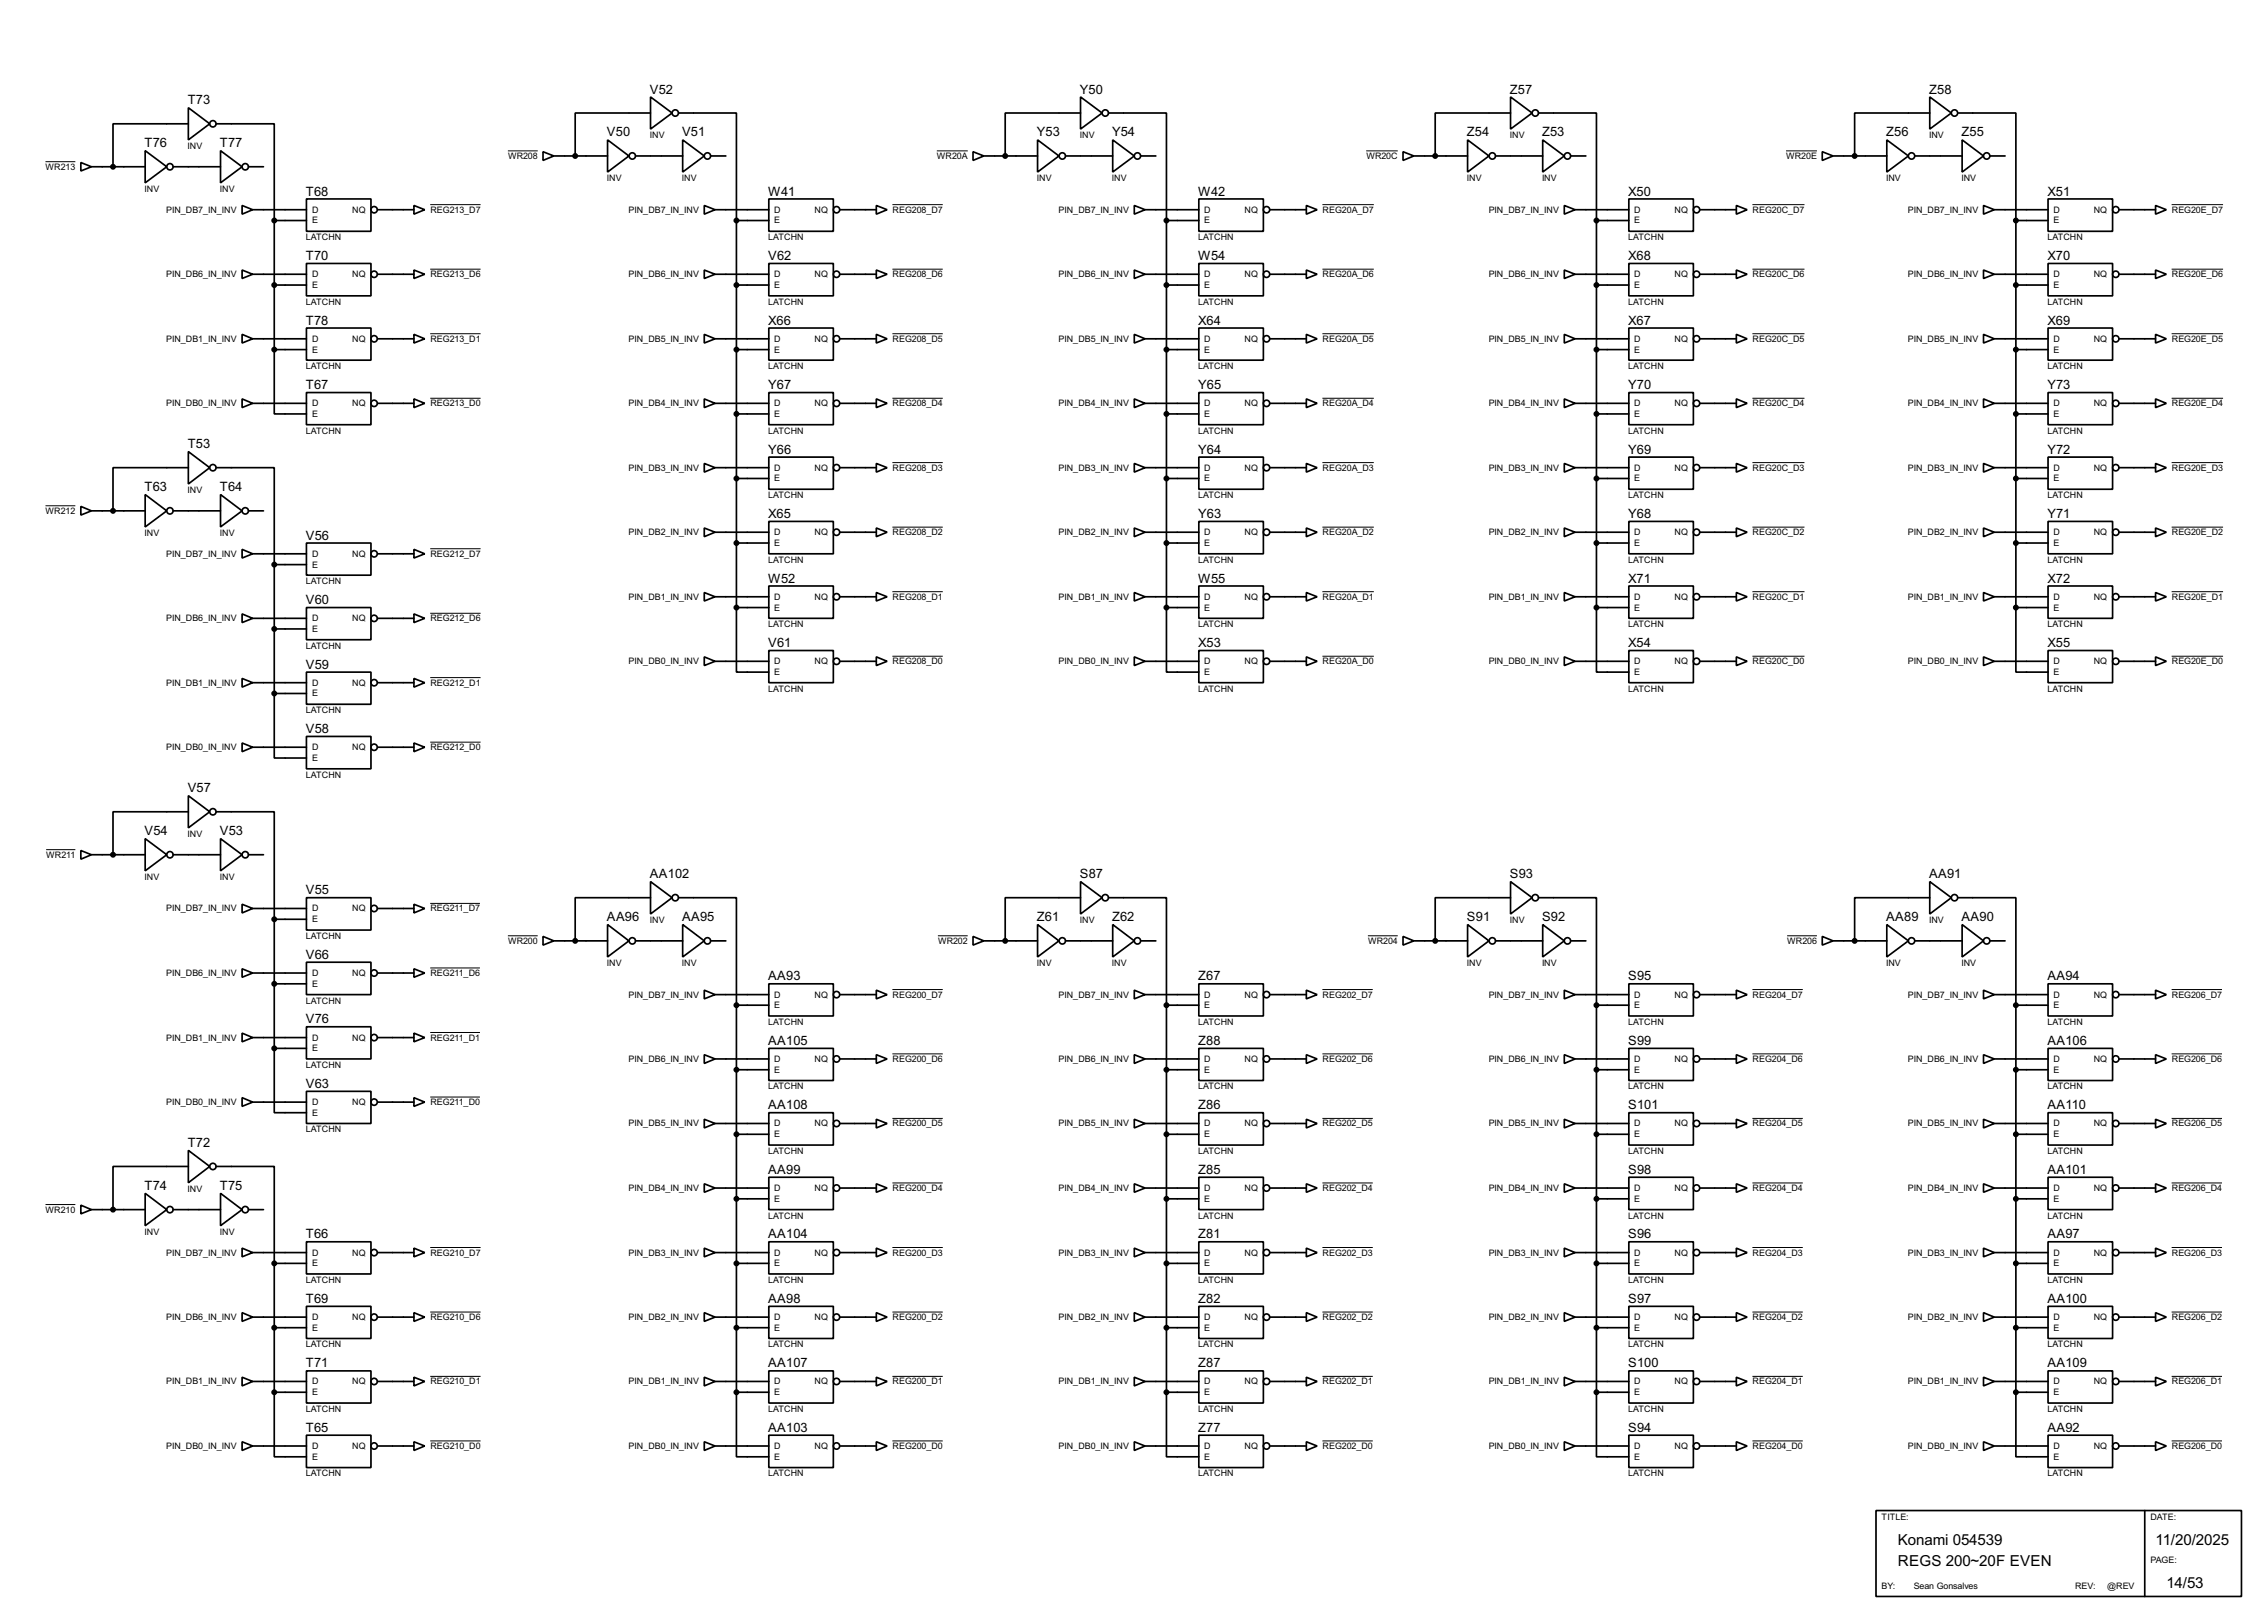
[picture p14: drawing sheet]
<svg xmlns="http://www.w3.org/2000/svg" width="536mm" height="383mm" viewBox="0 0 536 383" stroke-linecap="round" stroke-linejoin="round" font-family="sans-serif">
<defs><g id="words">
<g font-size="4">
<text x="448.4" y="365.1">Konami 054539</text>
<text x="509.3" y="365.1">11/20/2025</text>
<text x="448.4" y="370.1">REGS 200~20F EVEN</text>
<text x="511.9" y="375.2">14/53</text>
</g>
<g font-size="3.4">
<text x="153.6" y="22.1">V52</text>
<text x="255.2" y="22.1">Y50</text>
<text x="356.8" y="22.1">Z57</text>
<text x="455.8" y="22.1">Z58</text>
<text x="44.4" y="24.7">T73</text>
<text x="34.2" y="34.8">T76</text>
<text x="52" y="34.8">T77</text>
<text x="143.4" y="32.3">V50</text>
<text x="161.2" y="32.3">V51</text>
<text x="245" y="32.3">Y53</text>
<text x="262.8" y="32.3">Y54</text>
<text x="346.6" y="32.3">Z54</text>
<text x="364.4" y="32.3">Z53</text>
<text x="445.7" y="32.3">Z56</text>
<text x="463.5" y="32.3">Z55</text>
<text x="72.3" y="46.2">T68</text>
<text x="181.5" y="46.2">W41</text>
<text x="283.1" y="46.2">W42</text>
<text x="384.7" y="46.2">X50</text>
<text x="483.8" y="46.2">X51</text>
<text x="72.3" y="61.4">T70</text>
<text x="181.5" y="61.4">V62</text>
<text x="283.1" y="61.4">W54</text>
<text x="384.7" y="61.4">X68</text>
<text x="483.8" y="61.4">X70</text>
<text x="72.3" y="76.7">T78</text>
<text x="181.5" y="76.7">X66</text>
<text x="283.1" y="76.7">X64</text>
<text x="384.7" y="76.7">X67</text>
<text x="483.8" y="76.7">X69</text>
<text x="72.3" y="92">T67</text>
<text x="181.5" y="92">Y67</text>
<text x="283.1" y="92">Y65</text>
<text x="384.7" y="92">Y70</text>
<text x="483.8" y="92">Y73</text>
<text x="44.4" y="105.9">T53</text>
<text x="181.5" y="107.2">Y66</text>
<text x="283.1" y="107.2">Y64</text>
<text x="384.7" y="107.2">Y69</text>
<text x="483.8" y="107.2">Y72</text>
<text x="34.2" y="116.1">T63</text>
<text x="52" y="116.1">T64</text>
<text x="181.5" y="122.4">X65</text>
<text x="283.1" y="122.4">Y63</text>
<text x="384.7" y="122.4">Y68</text>
<text x="483.8" y="122.4">Y71</text>
<text x="72.3" y="127.5">V56</text>
<text x="181.5" y="137.6">W52</text>
<text x="283.1" y="137.6">W55</text>
<text x="384.7" y="137.6">X71</text>
<text x="483.8" y="137.6">X72</text>
<text x="72.3" y="142.8">V60</text>
<text x="181.5" y="152.9">V61</text>
<text x="283.1" y="152.9">X53</text>
<text x="384.7" y="152.9">X54</text>
<text x="483.8" y="152.9">X55</text>
<text x="72.3" y="158">V59</text>
<text x="72.3" y="173.2">V58</text>
<text x="44.4" y="187.2">V57</text>
<text x="34.2" y="197.4">V54</text>
<text x="52" y="197.4">V53</text>
<text x="153.6" y="207.5">AA102</text>
<text x="255.2" y="207.5">S87</text>
<text x="356.8" y="207.5">S93</text>
<text x="455.8" y="207.5">AA91</text>
<text x="72.3" y="211.3">V55</text>
<text x="143.4" y="217.7">AA96</text>
<text x="161.2" y="217.7">AA95</text>
<text x="245" y="217.7">Z61</text>
<text x="262.8" y="217.7">Z62</text>
<text x="346.6" y="217.7">S91</text>
<text x="364.4" y="217.7">S92</text>
<text x="445.7" y="217.7">AA89</text>
<text x="463.5" y="217.7">AA90</text>
<text x="72.3" y="226.6">V66</text>
<text x="181.5" y="231.7">AA93</text>
<text x="283.1" y="231.7">Z67</text>
<text x="384.7" y="231.7">S95</text>
<text x="483.8" y="231.7">AA94</text>
<text x="72.3" y="241.8">V76</text>
<text x="181.5" y="246.9">AA105</text>
<text x="283.1" y="246.9">Z88</text>
<text x="384.7" y="246.9">S99</text>
<text x="483.8" y="246.9">AA106</text>
<text x="72.3" y="257.1">V63</text>
<text x="181.5" y="262.1">AA108</text>
<text x="283.1" y="262.1">Z86</text>
<text x="384.7" y="262.1">S101</text>
<text x="483.8" y="262.1">AA110</text>
<text x="44.4" y="271">T72</text>
<text x="34.2" y="281.2">T74</text>
<text x="52" y="281.2">T75</text>
<text x="181.5" y="277.4">AA99</text>
<text x="283.1" y="277.4">Z85</text>
<text x="384.7" y="277.4">S98</text>
<text x="483.8" y="277.4">AA101</text>
<text x="72.3" y="292.6">T66</text>
<text x="181.5" y="292.6">AA104</text>
<text x="283.1" y="292.6">Z81</text>
<text x="384.7" y="292.6">S96</text>
<text x="483.8" y="292.6">AA97</text>
<text x="72.3" y="307.9">T69</text>
<text x="181.5" y="307.9">AA98</text>
<text x="283.1" y="307.9">Z82</text>
<text x="384.7" y="307.9">S97</text>
<text x="483.8" y="307.9">AA100</text>
<text x="72.3" y="323.1">T71</text>
<text x="181.5" y="323.1">AA107</text>
<text x="283.1" y="323.1">Z87</text>
<text x="384.7" y="323.1">S100</text>
<text x="483.8" y="323.1">AA109</text>
<text x="72.3" y="338.3">T65</text>
<text x="181.5" y="338.3">AA103</text>
<text x="283.1" y="338.3">Z77</text>
<text x="384.7" y="338.3">S94</text>
<text x="483.8" y="338.3">AA92</text>
</g>
<g font-size="2.4">
<text x="44.3" y="35.2">INV</text>
<text x="153.5" y="32.6">INV</text>
<text x="255.1" y="32.6">INV</text>
<text x="356.7" y="32.6">INV</text>
<text x="455.8" y="32.6">INV</text>
<text x="10.8" y="40.1">WR213</text>
<text x="120" y="37.5">WR208</text>
<text x="221.4" y="37.5">WR20A</text>
<text x="322.8" y="37.5">WR20C</text>
<text x="422" y="37.5">WR20E</text>
<text x="34.1" y="45.3">INV</text>
<text x="51.9" y="45.3">INV</text>
<text x="143.4" y="42.7">INV</text>
<text x="161.1" y="42.7">INV</text>
<text x="245" y="42.7">INV</text>
<text x="262.7" y="42.7">INV</text>
<text x="346.6" y="42.7">INV</text>
<text x="364.3" y="42.7">INV</text>
<text x="445.6" y="42.7">INV</text>
<text x="463.4" y="42.7">INV</text>
<text x="39.3" y="50.2">PIN_DB7_IN_INV</text>
<text x="73.7" y="50.2">D</text>
<text x="73.7" y="52.8">E</text>
<text x="83.2" y="50.2">NQ</text>
<text x="101.7" y="50.2">REG213_D7</text>
<text x="148.5" y="50.2">PIN_DB7_IN_INV</text>
<text x="182.9" y="50.2">D</text>
<text x="182.9" y="52.8">E</text>
<text x="192.4" y="50.2">NQ</text>
<text x="210.9" y="50.2">REG208_D7</text>
<text x="250.1" y="50.2">PIN_DB7_IN_INV</text>
<text x="284.5" y="50.2">D</text>
<text x="284.5" y="52.8">E</text>
<text x="294" y="50.2">NQ</text>
<text x="312.5" y="50.2">REG20A_D7</text>
<text x="351.7" y="50.2">PIN_DB7_IN_INV</text>
<text x="386.1" y="50.2">D</text>
<text x="386.1" y="52.8">E</text>
<text x="395.6" y="50.2">NQ</text>
<text x="414.1" y="50.2">REG20C_D7</text>
<text x="450.8" y="50.2">PIN_DB7_IN_INV</text>
<text x="485.2" y="50.2">D</text>
<text x="485.2" y="52.8">E</text>
<text x="494.7" y="50.2">NQ</text>
<text x="513.1" y="50.2">REG20E_D7</text>
<text x="72.2" y="56.8">LATCHN</text>
<text x="181.5" y="56.8">LATCHN</text>
<text x="283.1" y="56.8">LATCHN</text>
<text x="384.7" y="56.8">LATCHN</text>
<text x="483.7" y="56.8">LATCHN</text>
<text x="39.3" y="65.5">PIN_DB6_IN_INV</text>
<text x="73.7" y="65.5">D</text>
<text x="83.2" y="65.5">NQ</text>
<text x="101.7" y="65.5">REG213_D6</text>
<text x="148.5" y="65.5">PIN_DB6_IN_INV</text>
<text x="182.9" y="65.5">D</text>
<text x="192.4" y="65.5">NQ</text>
<text x="210.9" y="65.5">REG208_D6</text>
<text x="250.1" y="65.5">PIN_DB6_IN_INV</text>
<text x="284.5" y="65.5">D</text>
<text x="294" y="65.5">NQ</text>
<text x="312.5" y="65.5">REG20A_D6</text>
<text x="351.7" y="65.5">PIN_DB6_IN_INV</text>
<text x="386.1" y="65.5">D</text>
<text x="395.6" y="65.5">NQ</text>
<text x="414.1" y="65.5">REG20C_D6</text>
<text x="450.8" y="65.5">PIN_DB6_IN_INV</text>
<text x="485.2" y="65.5">D</text>
<text x="494.7" y="65.5">NQ</text>
<text x="513.1" y="65.5">REG20E_D6</text>
<text x="72.2" y="72">LATCHN</text>
<text x="73.7" y="68.1">E</text>
<text x="181.5" y="72">LATCHN</text>
<text x="182.9" y="68.1">E</text>
<text x="283.1" y="72">LATCHN</text>
<text x="284.5" y="68.1">E</text>
<text x="384.7" y="72">LATCHN</text>
<text x="386.1" y="68.1">E</text>
<text x="483.7" y="72">LATCHN</text>
<text x="485.2" y="68.1">E</text>
<text x="39.3" y="80.8">PIN_DB1_IN_INV</text>
<text x="73.7" y="80.8">D</text>
<text x="73.7" y="83.3">E</text>
<text x="83.2" y="80.8">NQ</text>
<text x="101.7" y="80.8">REG213_D1</text>
<text x="148.5" y="80.8">PIN_DB5_IN_INV</text>
<text x="182.9" y="80.8">D</text>
<text x="182.9" y="83.3">E</text>
<text x="192.4" y="80.8">NQ</text>
<text x="210.9" y="80.8">REG208_D5</text>
<text x="250.1" y="80.8">PIN_DB5_IN_INV</text>
<text x="284.5" y="80.8">D</text>
<text x="284.5" y="83.3">E</text>
<text x="294" y="80.8">NQ</text>
<text x="312.5" y="80.8">REG20A_D5</text>
<text x="351.7" y="80.8">PIN_DB5_IN_INV</text>
<text x="386.1" y="80.8">D</text>
<text x="386.1" y="83.3">E</text>
<text x="395.6" y="80.8">NQ</text>
<text x="414.1" y="80.8">REG20C_D5</text>
<text x="450.8" y="80.8">PIN_DB5_IN_INV</text>
<text x="485.2" y="80.8">D</text>
<text x="485.2" y="83.3">E</text>
<text x="494.7" y="80.8">NQ</text>
<text x="513.1" y="80.8">REG20E_D5</text>
<text x="72.2" y="87.2">LATCHN</text>
<text x="181.5" y="87.2">LATCHN</text>
<text x="283.1" y="87.2">LATCHN</text>
<text x="384.7" y="87.2">LATCHN</text>
<text x="483.7" y="87.2">LATCHN</text>
<text x="39.3" y="96">PIN_DB0_IN_INV</text>
<text x="73.7" y="96">D</text>
<text x="83.2" y="96">NQ</text>
<text x="101.7" y="96">REG213_D0</text>
<text x="148.5" y="96">PIN_DB4_IN_INV</text>
<text x="182.9" y="96">D</text>
<text x="192.4" y="96">NQ</text>
<text x="210.9" y="96">REG208_D4</text>
<text x="250.1" y="96">PIN_DB4_IN_INV</text>
<text x="284.5" y="96">D</text>
<text x="294" y="96">NQ</text>
<text x="312.5" y="96">REG20A_D4</text>
<text x="351.7" y="96">PIN_DB4_IN_INV</text>
<text x="386.1" y="96">D</text>
<text x="395.6" y="96">NQ</text>
<text x="414.1" y="96">REG20C_D4</text>
<text x="450.8" y="96">PIN_DB4_IN_INV</text>
<text x="485.2" y="96">D</text>
<text x="494.7" y="96">NQ</text>
<text x="513.1" y="96">REG20E_D4</text>
<text x="73.7" y="98.5">E</text>
<text x="182.9" y="98.5">E</text>
<text x="284.5" y="98.5">E</text>
<text x="386.1" y="98.5">E</text>
<text x="485.2" y="98.5">E</text>
<text x="72.2" y="102.4">LATCHN</text>
<text x="181.5" y="102.4">LATCHN</text>
<text x="283.1" y="102.4">LATCHN</text>
<text x="384.7" y="102.4">LATCHN</text>
<text x="483.7" y="102.4">LATCHN</text>
<text x="148.5" y="111.2">PIN_DB3_IN_INV</text>
<text x="182.9" y="111.2">D</text>
<text x="182.9" y="113.7">E</text>
<text x="192.4" y="111.2">NQ</text>
<text x="210.9" y="111.2">REG208_D3</text>
<text x="250.1" y="111.2">PIN_DB3_IN_INV</text>
<text x="284.5" y="111.2">D</text>
<text x="284.5" y="113.7">E</text>
<text x="294" y="111.2">NQ</text>
<text x="312.5" y="111.2">REG20A_D3</text>
<text x="351.7" y="111.2">PIN_DB3_IN_INV</text>
<text x="386.1" y="111.2">D</text>
<text x="386.1" y="113.7">E</text>
<text x="395.6" y="111.2">NQ</text>
<text x="414.1" y="111.2">REG20C_D3</text>
<text x="450.8" y="111.2">PIN_DB3_IN_INV</text>
<text x="485.2" y="111.2">D</text>
<text x="485.2" y="113.7">E</text>
<text x="494.7" y="111.2">NQ</text>
<text x="513.1" y="111.2">REG20E_D3</text>
<text x="44.3" y="116.4">INV</text>
<text x="181.5" y="117.7">LATCHN</text>
<text x="283.1" y="117.7">LATCHN</text>
<text x="384.7" y="117.7">LATCHN</text>
<text x="483.7" y="117.7">LATCHN</text>
<text x="10.8" y="121.4">WR212</text>
<text x="34.1" y="126.6">INV</text>
<text x="39.3" y="131.6">PIN_DB7_IN_INV</text>
<text x="51.9" y="126.6">INV</text>
<text x="73.7" y="131.6">D</text>
<text x="83.2" y="131.6">NQ</text>
<text x="101.7" y="131.6">REG212_D7</text>
<text x="148.5" y="126.4">PIN_DB2_IN_INV</text>
<text x="182.9" y="126.4">D</text>
<text x="182.9" y="129">E</text>
<text x="192.4" y="126.4">NQ</text>
<text x="210.9" y="126.4">REG208_D2</text>
<text x="250.1" y="126.4">PIN_DB2_IN_INV</text>
<text x="284.5" y="126.4">D</text>
<text x="284.5" y="129">E</text>
<text x="294" y="126.4">NQ</text>
<text x="312.5" y="126.4">REG20A_D2</text>
<text x="351.7" y="126.4">PIN_DB2_IN_INV</text>
<text x="386.1" y="126.4">D</text>
<text x="386.1" y="129">E</text>
<text x="395.6" y="126.4">NQ</text>
<text x="414.1" y="126.4">REG20C_D2</text>
<text x="450.8" y="126.4">PIN_DB2_IN_INV</text>
<text x="485.2" y="126.4">D</text>
<text x="485.2" y="129">E</text>
<text x="494.7" y="126.4">NQ</text>
<text x="513.1" y="126.4">REG20E_D2</text>
<text x="73.7" y="134.1">E</text>
<text x="181.5" y="133">LATCHN</text>
<text x="283.1" y="133">LATCHN</text>
<text x="384.7" y="133">LATCHN</text>
<text x="483.7" y="133">LATCHN</text>
<text x="72.2" y="138">LATCHN</text>
<text x="148.5" y="141.7">PIN_DB1_IN_INV</text>
<text x="182.9" y="141.7">D</text>
<text x="192.4" y="141.7">NQ</text>
<text x="210.9" y="141.7">REG208_D1</text>
<text x="250.1" y="141.7">PIN_DB1_IN_INV</text>
<text x="284.5" y="141.7">D</text>
<text x="294" y="141.7">NQ</text>
<text x="312.5" y="141.7">REG20A_D1</text>
<text x="351.7" y="141.7">PIN_DB1_IN_INV</text>
<text x="386.1" y="141.7">D</text>
<text x="395.6" y="141.7">NQ</text>
<text x="414.1" y="141.7">REG20C_D1</text>
<text x="450.8" y="141.7">PIN_DB1_IN_INV</text>
<text x="485.2" y="141.7">D</text>
<text x="494.7" y="141.7">NQ</text>
<text x="513.1" y="141.7">REG20E_D1</text>
<text x="39.3" y="146.8">PIN_DB6_IN_INV</text>
<text x="73.7" y="146.8">D</text>
<text x="73.7" y="149.3">E</text>
<text x="83.2" y="146.8">NQ</text>
<text x="101.7" y="146.8">REG212_D6</text>
<text x="181.5" y="148.2">LATCHN</text>
<text x="182.9" y="144.3">E</text>
<text x="283.1" y="148.2">LATCHN</text>
<text x="284.5" y="144.3">E</text>
<text x="384.7" y="148.2">LATCHN</text>
<text x="386.1" y="144.3">E</text>
<text x="483.7" y="148.2">LATCHN</text>
<text x="485.2" y="144.3">E</text>
<text x="72.2" y="153.3">LATCHN</text>
<text x="148.5" y="157">PIN_DB0_IN_INV</text>
<text x="182.9" y="157">D</text>
<text x="182.9" y="159.5">E</text>
<text x="192.4" y="157">NQ</text>
<text x="210.9" y="157">REG208_D0</text>
<text x="250.1" y="157">PIN_DB0_IN_INV</text>
<text x="284.5" y="157">D</text>
<text x="284.5" y="159.5">E</text>
<text x="294" y="157">NQ</text>
<text x="312.5" y="157">REG20A_D0</text>
<text x="351.7" y="157">PIN_DB0_IN_INV</text>
<text x="386.1" y="157">D</text>
<text x="386.1" y="159.5">E</text>
<text x="395.6" y="157">NQ</text>
<text x="414.1" y="157">REG20C_D0</text>
<text x="450.8" y="157">PIN_DB0_IN_INV</text>
<text x="485.2" y="157">D</text>
<text x="485.2" y="159.5">E</text>
<text x="494.7" y="157">NQ</text>
<text x="513.1" y="157">REG20E_D0</text>
<text x="39.3" y="162">PIN_DB1_IN_INV</text>
<text x="73.7" y="162">D</text>
<text x="73.7" y="164.6">E</text>
<text x="83.2" y="162">NQ</text>
<text x="101.7" y="162">REG212_D1</text>
<text x="181.5" y="163.4">LATCHN</text>
<text x="283.1" y="163.4">LATCHN</text>
<text x="384.7" y="163.4">LATCHN</text>
<text x="483.7" y="163.4">LATCHN</text>
<text x="72.2" y="168.5">LATCHN</text>
<text x="39.3" y="177.3">PIN_DB0_IN_INV</text>
<text x="73.7" y="177.3">D</text>
<text x="73.7" y="179.8">E</text>
<text x="83.2" y="177.3">NQ</text>
<text x="101.7" y="177.3">REG212_D0</text>
<text x="72.2" y="183.8">LATCHN</text>
<text x="44.3" y="197.7">INV</text>
<text x="10.9" y="202.7">WR211</text>
<text x="34.1" y="207.9">INV</text>
<text x="51.9" y="207.9">INV</text>
<text x="39.3" y="215.4">PIN_DB7_IN_INV</text>
<text x="73.7" y="215.4">D</text>
<text x="83.2" y="215.4">NQ</text>
<text x="101.7" y="215.4">REG211_D7</text>
<text x="72.2" y="221.9">LATCHN</text>
<text x="73.7" y="217.9">E</text>
<text x="153.5" y="218.1">INV</text>
<text x="255.1" y="218.1">INV</text>
<text x="356.7" y="218.1">INV</text>
<text x="455.8" y="218.1">INV</text>
<text x="120" y="223">WR200</text>
<text x="221.6" y="223">WR202</text>
<text x="323.2" y="223">WR204</text>
<text x="422.3" y="223">WR206</text>
<text x="39.3" y="230.6">PIN_DB6_IN_INV</text>
<text x="73.7" y="230.6">D</text>
<text x="73.7" y="233.2">E</text>
<text x="83.2" y="230.6">NQ</text>
<text x="101.7" y="230.6">REG211_D6</text>
<text x="143.4" y="228.2">INV</text>
<text x="161.1" y="228.2">INV</text>
<text x="245" y="228.2">INV</text>
<text x="262.7" y="228.2">INV</text>
<text x="346.6" y="228.2">INV</text>
<text x="364.3" y="228.2">INV</text>
<text x="445.6" y="228.2">INV</text>
<text x="463.4" y="228.2">INV</text>
<text x="72.2" y="237.1">LATCHN</text>
<text x="148.5" y="235.7">PIN_DB7_IN_INV</text>
<text x="182.9" y="235.7">D</text>
<text x="182.9" y="238.2">E</text>
<text x="192.4" y="235.7">NQ</text>
<text x="210.9" y="235.7">REG200_D7</text>
<text x="250.1" y="235.7">PIN_DB7_IN_INV</text>
<text x="284.5" y="235.7">D</text>
<text x="284.5" y="238.2">E</text>
<text x="294" y="235.7">NQ</text>
<text x="312.5" y="235.7">REG202_D7</text>
<text x="351.7" y="235.7">PIN_DB7_IN_INV</text>
<text x="386.1" y="235.7">D</text>
<text x="386.1" y="238.2">E</text>
<text x="395.6" y="235.7">NQ</text>
<text x="414.1" y="235.7">REG204_D7</text>
<text x="450.8" y="235.7">PIN_DB7_IN_INV</text>
<text x="485.2" y="235.7">D</text>
<text x="485.2" y="238.2">E</text>
<text x="494.7" y="235.7">NQ</text>
<text x="513.1" y="235.7">REG206_D7</text>
<text x="39.3" y="245.9">PIN_DB1_IN_INV</text>
<text x="73.7" y="245.9">D</text>
<text x="83.2" y="245.9">NQ</text>
<text x="101.7" y="245.9">REG211_D1</text>
<text x="181.5" y="242.2">LATCHN</text>
<text x="283.1" y="242.2">LATCHN</text>
<text x="384.7" y="242.2">LATCHN</text>
<text x="483.7" y="242.2">LATCHN</text>
<text x="73.7" y="248.4">E</text>
<text x="148.5" y="250.9">PIN_DB6_IN_INV</text>
<text x="182.9" y="250.9">D</text>
<text x="192.4" y="250.9">NQ</text>
<text x="210.9" y="250.9">REG200_D6</text>
<text x="250.1" y="250.9">PIN_DB6_IN_INV</text>
<text x="284.5" y="250.9">D</text>
<text x="294" y="250.9">NQ</text>
<text x="312.5" y="250.9">REG202_D6</text>
<text x="351.7" y="250.9">PIN_DB6_IN_INV</text>
<text x="386.1" y="250.9">D</text>
<text x="395.6" y="250.9">NQ</text>
<text x="414.1" y="250.9">REG204_D6</text>
<text x="450.8" y="250.9">PIN_DB6_IN_INV</text>
<text x="485.2" y="250.9">D</text>
<text x="494.7" y="250.9">NQ</text>
<text x="513.1" y="250.9">REG206_D6</text>
<text x="72.2" y="252.3">LATCHN</text>
<text x="181.5" y="257.4">LATCHN</text>
<text x="182.9" y="253.5">E</text>
<text x="283.1" y="257.4">LATCHN</text>
<text x="284.5" y="253.5">E</text>
<text x="384.7" y="257.4">LATCHN</text>
<text x="386.1" y="253.5">E</text>
<text x="483.7" y="257.4">LATCHN</text>
<text x="485.2" y="253.5">E</text>
<text x="39.3" y="261.1">PIN_DB0_IN_INV</text>
<text x="73.7" y="261.1">D</text>
<text x="73.7" y="263.6">E</text>
<text x="83.2" y="261.1">NQ</text>
<text x="101.7" y="261.1">REG211_D0</text>
<text x="72.2" y="267.6">LATCHN</text>
<text x="148.5" y="266.2">PIN_DB5_IN_INV</text>
<text x="182.9" y="266.2">D</text>
<text x="182.9" y="268.7">E</text>
<text x="192.4" y="266.2">NQ</text>
<text x="210.9" y="266.2">REG200_D5</text>
<text x="250.1" y="266.2">PIN_DB5_IN_INV</text>
<text x="284.5" y="266.2">D</text>
<text x="284.5" y="268.7">E</text>
<text x="294" y="266.2">NQ</text>
<text x="312.5" y="266.2">REG202_D5</text>
<text x="351.7" y="266.2">PIN_DB5_IN_INV</text>
<text x="386.1" y="266.2">D</text>
<text x="386.1" y="268.7">E</text>
<text x="395.6" y="266.2">NQ</text>
<text x="414.1" y="266.2">REG204_D5</text>
<text x="450.8" y="266.2">PIN_DB5_IN_INV</text>
<text x="485.2" y="266.2">D</text>
<text x="485.2" y="268.7">E</text>
<text x="494.7" y="266.2">NQ</text>
<text x="513.1" y="266.2">REG206_D5</text>
<text x="181.5" y="272.7">LATCHN</text>
<text x="283.1" y="272.7">LATCHN</text>
<text x="384.7" y="272.7">LATCHN</text>
<text x="483.7" y="272.7">LATCHN</text>
<text x="44.3" y="281.6">INV</text>
<text x="148.5" y="281.4">PIN_DB4_IN_INV</text>
<text x="182.9" y="281.4">D</text>
<text x="192.4" y="281.4">NQ</text>
<text x="210.9" y="281.4">REG200_D4</text>
<text x="250.1" y="281.4">PIN_DB4_IN_INV</text>
<text x="284.5" y="281.4">D</text>
<text x="294" y="281.4">NQ</text>
<text x="312.5" y="281.4">REG202_D4</text>
<text x="351.7" y="281.4">PIN_DB4_IN_INV</text>
<text x="386.1" y="281.4">D</text>
<text x="395.6" y="281.4">NQ</text>
<text x="414.1" y="281.4">REG204_D4</text>
<text x="450.8" y="281.4">PIN_DB4_IN_INV</text>
<text x="485.2" y="281.4">D</text>
<text x="494.7" y="281.4">NQ</text>
<text x="513.1" y="281.4">REG206_D4</text>
<text x="10.8" y="286.5">WR210</text>
<text x="181.5" y="287.9">LATCHN</text>
<text x="182.9" y="284">E</text>
<text x="283.1" y="287.9">LATCHN</text>
<text x="284.5" y="284">E</text>
<text x="384.7" y="287.9">LATCHN</text>
<text x="386.1" y="284">E</text>
<text x="483.7" y="287.9">LATCHN</text>
<text x="485.2" y="284">E</text>
<text x="34.1" y="291.7">INV</text>
<text x="51.9" y="291.7">INV</text>
<text x="39.3" y="296.7">PIN_DB7_IN_INV</text>
<text x="73.7" y="296.7">D</text>
<text x="73.7" y="299.2">E</text>
<text x="83.2" y="296.7">NQ</text>
<text x="101.7" y="296.7">REG210_D7</text>
<text x="148.5" y="296.7">PIN_DB3_IN_INV</text>
<text x="182.9" y="296.7">D</text>
<text x="182.9" y="299.2">E</text>
<text x="192.4" y="296.7">NQ</text>
<text x="210.9" y="296.7">REG200_D3</text>
<text x="250.1" y="296.7">PIN_DB3_IN_INV</text>
<text x="284.5" y="296.7">D</text>
<text x="284.5" y="299.2">E</text>
<text x="294" y="296.7">NQ</text>
<text x="312.5" y="296.7">REG202_D3</text>
<text x="351.7" y="296.7">PIN_DB3_IN_INV</text>
<text x="386.1" y="296.7">D</text>
<text x="386.1" y="299.2">E</text>
<text x="395.6" y="296.7">NQ</text>
<text x="414.1" y="296.7">REG204_D3</text>
<text x="450.8" y="296.7">PIN_DB3_IN_INV</text>
<text x="485.2" y="296.7">D</text>
<text x="485.2" y="299.2">E</text>
<text x="494.7" y="296.7">NQ</text>
<text x="513.1" y="296.7">REG206_D3</text>
<text x="72.2" y="303.1">LATCHN</text>
<text x="181.5" y="303.1">LATCHN</text>
<text x="283.1" y="303.1">LATCHN</text>
<text x="384.7" y="303.1">LATCHN</text>
<text x="483.7" y="303.1">LATCHN</text>
<text x="39.3" y="311.9">PIN_DB6_IN_INV</text>
<text x="73.7" y="311.9">D</text>
<text x="83.2" y="311.9">NQ</text>
<text x="101.7" y="311.9">REG210_D6</text>
<text x="148.5" y="311.9">PIN_DB2_IN_INV</text>
<text x="182.9" y="311.9">D</text>
<text x="192.4" y="311.9">NQ</text>
<text x="210.9" y="311.9">REG200_D2</text>
<text x="250.1" y="311.9">PIN_DB2_IN_INV</text>
<text x="284.5" y="311.9">D</text>
<text x="294" y="311.9">NQ</text>
<text x="312.5" y="311.9">REG202_D2</text>
<text x="351.7" y="311.9">PIN_DB2_IN_INV</text>
<text x="386.1" y="311.9">D</text>
<text x="395.6" y="311.9">NQ</text>
<text x="414.1" y="311.9">REG204_D2</text>
<text x="450.8" y="311.9">PIN_DB2_IN_INV</text>
<text x="485.2" y="311.9">D</text>
<text x="494.7" y="311.9">NQ</text>
<text x="513.1" y="311.9">REG206_D2</text>
<text x="73.7" y="314.4">E</text>
<text x="182.9" y="314.4">E</text>
<text x="284.5" y="314.4">E</text>
<text x="386.1" y="314.4">E</text>
<text x="485.2" y="314.4">E</text>
<text x="72.2" y="318.4">LATCHN</text>
<text x="181.5" y="318.4">LATCHN</text>
<text x="283.1" y="318.4">LATCHN</text>
<text x="384.7" y="318.4">LATCHN</text>
<text x="483.7" y="318.4">LATCHN</text>
<text x="39.3" y="327.1">PIN_DB1_IN_INV</text>
<text x="73.7" y="327.1">D</text>
<text x="73.7" y="329.7">E</text>
<text x="83.2" y="327.1">NQ</text>
<text x="101.7" y="327.1">REG210_D1</text>
<text x="148.5" y="327.1">PIN_DB1_IN_INV</text>
<text x="182.9" y="327.1">D</text>
<text x="182.9" y="329.7">E</text>
<text x="192.4" y="327.1">NQ</text>
<text x="210.9" y="327.1">REG200_D1</text>
<text x="250.1" y="327.1">PIN_DB1_IN_INV</text>
<text x="284.5" y="327.1">D</text>
<text x="284.5" y="329.7">E</text>
<text x="294" y="327.1">NQ</text>
<text x="312.5" y="327.1">REG202_D1</text>
<text x="351.7" y="327.1">PIN_DB1_IN_INV</text>
<text x="386.1" y="327.1">D</text>
<text x="386.1" y="329.7">E</text>
<text x="395.6" y="327.1">NQ</text>
<text x="414.1" y="327.1">REG204_D1</text>
<text x="450.8" y="327.1">PIN_DB1_IN_INV</text>
<text x="485.2" y="327.1">D</text>
<text x="485.2" y="329.7">E</text>
<text x="494.7" y="327.1">NQ</text>
<text x="513.1" y="327.1">REG206_D1</text>
<text x="72.2" y="333.6">LATCHN</text>
<text x="181.5" y="333.6">LATCHN</text>
<text x="283.1" y="333.6">LATCHN</text>
<text x="384.7" y="333.6">LATCHN</text>
<text x="483.7" y="333.6">LATCHN</text>
<text x="39.3" y="342.4">PIN_DB0_IN_INV</text>
<text x="73.7" y="342.4">D</text>
<text x="73.7" y="344.9">E</text>
<text x="83.2" y="342.4">NQ</text>
<text x="101.7" y="342.4">REG210_D0</text>
<text x="148.5" y="342.4">PIN_DB0_IN_INV</text>
<text x="182.9" y="342.4">D</text>
<text x="182.9" y="344.9">E</text>
<text x="192.4" y="342.4">NQ</text>
<text x="210.9" y="342.4">REG200_D0</text>
<text x="250.1" y="342.4">PIN_DB0_IN_INV</text>
<text x="284.5" y="342.4">D</text>
<text x="284.5" y="344.9">E</text>
<text x="294" y="342.4">NQ</text>
<text x="312.5" y="342.4">REG202_D0</text>
<text x="351.7" y="342.4">PIN_DB0_IN_INV</text>
<text x="386.1" y="342.4">D</text>
<text x="386.1" y="344.9">E</text>
<text x="395.6" y="342.4">NQ</text>
<text x="414.1" y="342.4">REG204_D0</text>
<text x="450.8" y="342.4">PIN_DB0_IN_INV</text>
<text x="485.2" y="342.4">D</text>
<text x="485.2" y="344.9">E</text>
<text x="494.7" y="342.4">NQ</text>
<text x="513.1" y="342.4">REG206_D0</text>
<text x="72.2" y="348.9">LATCHN</text>
<text x="181.5" y="348.9">LATCHN</text>
<text x="283.1" y="348.9">LATCHN</text>
<text x="384.7" y="348.9">LATCHN</text>
<text x="483.7" y="348.9">LATCHN</text>
<text x="444.6" y="359.1">TITLE:</text>
<text x="508.1" y="359.1">DATE:</text>
<text x="508.1" y="369.2">PAGE:</text>
<text x="444.6" y="375.6">BY:</text>
<text x="452.2" y="375.6">Sean Gonsalves</text>
<text x="490.3" y="375.6">REV:</text>
<text x="497.9" y="375.6">@REV</text>
</g>
</g></defs>
<g fill="none" stroke="#000" stroke-width=".4">
<path d="M19.1 38.4l2.5 1-2.5 1zM21.6 39.4h12.7M34.3 35.6l5.1 3.8-5.1 3.8zM40.9 39.4h11.2M44.5 25.5l5.1 3.8-5.1 3.8zM44.5 29.3h-17.8v10.1M51.1 29.3h13.7v22.8M52.1 35.6l5.1 3.8-5.1 3.8zM58.7 39.4h3.6M128.3 35.9l2.6 1-2.6 1zM130.9 36.9h12.7M143.6 33.1l5 3.8-5 3.8z"/>
<path d="M150.2 36.9h11.1M153.7 22.9l5.1 3.8-5.1 3.8zM153.7 26.7h-17.8v10.2M160.3 26.7h13.7v25.4M161.3 33.1l5.1 3.8-5.1 3.8zM167.9 36.9h3.6M229.9 35.9l2.6 1-2.6 1zM232.5 36.9h12.7M245.2 33.1l5 3.8-5 3.8zM251.8 36.9h11.1M255.3 22.9l5.1 3.8-5.1 3.8zM255.3 26.7h-17.8v10.2"/>
<path d="M261.9 26.7h13.7v25.4M262.9 33.1l5.1 3.8-5.1 3.8zM269.5 36.9h3.6M331.5 35.9l2.6 1-2.6 1zM334.1 36.9h12.7M346.8 33.1l5 3.8-5 3.8zM353.4 36.9h11.1M356.9 22.9l5.1 3.8-5.1 3.8zM356.9 26.7h-17.8v10.2M363.5 26.7h13.7v25.4M364.5 33.1l5.1 3.8-5.1 3.8zM371.1 36.9h3.6"/>
<path d="M430.6 35.9l2.5 1-2.5 1zM433.1 36.9h12.7M445.8 33.1l5.1 3.8-5.1 3.8zM452.4 36.9h11.2M456 22.9l5.1 3.8-5.1 3.8zM456 26.7h-17.8v10.2M462.6 26.7h13.7v25.4M463.6 33.1l5.1 3.8-5.1 3.8zM470.2 36.9h3.6M57.2 48.6l2.5 1-2.5 1zM59.7 49.6h12.7M64.8 52.1h7.6"/>
<path d="M64.8 52.1v30.5M72.4 47h15.3v7.7h-15.3zM89.2 49.6h8.6M97.8 48.6l2.6 1-2.6 1zM166.4 48.6l2.6 1-2.6 1zM169 49.6h12.7M174 52.1h7.7M174 52.1v91.5M181.7 47h15.2v7.7h-15.2zM198.4 49.6h8.7M207.1 48.6l2.5 1-2.5 1zM268 48.6l2.6 1-2.6 1z"/>
<path d="M270.6 49.6h12.7M275.6 52.1h7.7M275.6 52.1v91.5M283.3 47h15.2v7.7h-15.2zM300 49.6h8.7M308.7 48.6l2.5 1-2.5 1zM369.6 48.6l2.6 1-2.6 1zM372.2 49.6h12.7M377.2 52.1h7.7M377.2 52.1v91.5M384.9 47h15.2v7.7h-15.2zM401.6 49.6h8.7"/>
<path d="M410.3 48.6l2.5 1-2.5 1zM468.7 48.6l2.5 1-2.5 1zM471.2 49.6h12.7M476.3 52.1h7.6M476.3 52.1v91.5M483.9 47h15.3v7.7h-15.3zM500.7 49.6h8.6M509.3 48.6l2.6 1-2.6 1zM57.2 79l2.5 1.1-2.5 1zM57.2 63.8l2.5 1-2.5 1zM59.7 64.8h12.7M64.8 67.4h7.6"/>
<path d="M72.4 62.3h15.3v7.6h-15.3zM72.4 77.5h15.3v7.6h-15.3zM89.2 64.8h8.6M97.8 63.8l2.6 1-2.6 1zM97.8 79l2.6 1.1-2.6 1zM166.4 63.8l2.6 1-2.6 1zM166.4 79l2.6 1.1-2.6 1zM169 64.8h12.7M174 67.4h7.7M181.7 62.3h15.2v7.6h-15.2zM181.7 77.5h15.2v7.6h-15.2zM198.4 64.8h8.7"/>
<path d="M207.1 63.8l2.5 1-2.5 1zM207.1 79l2.5 1.1-2.5 1zM268 63.8l2.6 1-2.6 1zM268 79l2.6 1.1-2.6 1zM270.6 64.8h12.7M275.6 67.4h7.7M283.3 62.3h15.2v7.6h-15.2zM283.3 77.5h15.2v7.6h-15.2zM300 64.8h8.7M308.7 63.8l2.5 1-2.5 1zM308.7 79l2.5 1.1-2.5 1zM369.6 63.8l2.6 1-2.6 1z"/>
<path d="M369.6 79l2.6 1.1-2.6 1zM372.2 64.8h12.7M377.2 67.4h7.7M384.9 62.3h15.2v7.6h-15.2zM384.9 77.5h15.2v7.6h-15.2zM401.6 64.8h8.7M410.3 63.8l2.5 1-2.5 1zM410.3 79l2.5 1.1-2.5 1zM468.7 63.8l2.5 1-2.5 1zM468.7 79l2.5 1.1-2.5 1zM471.2 64.8h12.7M476.3 67.4h7.6"/>
<path d="M483.9 62.3h15.3v7.6h-15.3zM483.9 77.5h15.3v7.6h-15.3zM500.7 64.8h8.6M509.3 63.8l2.6 1-2.6 1zM509.3 79l2.6 1.1-2.6 1zM57.2 94.3l2.5 1-2.5 1zM59.7 95.3h12.7M59.7 80.1h12.7M64.8 82.6v15.2h7.6M64.8 82.6h7.6M72.4 92.8h15.3v7.6h-15.3zM89.2 95.3h8.6"/>
<path d="M89.2 80.1h8.6M97.8 94.3l2.6 1-2.6 1zM166.4 94.3l2.6 1-2.6 1zM169 95.3h12.7M169 80.1h12.7M174 82.6h7.7M174 97.8h7.7M181.7 92.8h15.2v7.6h-15.2zM198.4 95.3h8.7M198.4 80.1h8.7M207.1 94.3l2.5 1-2.5 1zM268 94.3l2.6 1-2.6 1z"/>
<path d="M270.6 95.3h12.7M270.6 80.1h12.7M275.6 82.6h7.7M275.6 97.8h7.7M283.3 92.8h15.2v7.6h-15.2zM300 95.3h8.7M300 80.1h8.7M308.7 94.3l2.5 1-2.5 1zM369.6 94.3l2.6 1-2.6 1zM372.2 95.3h12.7M372.2 80.1h12.7M377.2 82.6h7.7"/>
<path d="M377.2 97.8h7.7M384.9 92.8h15.2v7.6h-15.2zM401.6 95.3h8.7M401.6 80.1h8.7M410.3 94.3l2.5 1-2.5 1zM468.7 94.3l2.5 1-2.5 1zM471.2 95.3h12.7M471.2 80.1h12.7M476.3 82.6h7.6M476.3 97.8h7.6M483.9 92.8h15.3v7.6h-15.3zM500.7 95.3h8.6"/>
<path d="M500.7 80.1h8.6M509.3 94.3l2.6 1-2.6 1zM19.1 119.7l2.5 1-2.5 1zM34.3 116.9l5.1 3.8-5.1 3.8zM44.5 106.7l5.1 3.8-5.1 3.9zM44.5 110.5h-17.8v10.2M51.1 110.5h13.7v22.9M52.1 116.9l5.1 3.8-5.1 3.8zM166.4 109.5l2.6 1-2.6 1.1zM169 110.5h12.7M174 113.1h7.7M181.7 108h15.2v7.6h-15.2z"/>
<path d="M198.4 110.5h8.7M207.1 109.5l2.5 1-2.5 1.1zM268 109.5l2.6 1-2.6 1.1zM270.6 110.5h12.7M275.6 113.1h7.7M283.3 108h15.2v7.6h-15.2zM300 110.5h8.7M308.7 109.5l2.5 1-2.5 1.1zM369.6 109.5l2.6 1-2.6 1.1zM372.2 110.5h12.7M377.2 113.1h7.7M384.9 108h15.2v7.6h-15.2z"/>
<path d="M401.6 110.5h8.7M410.3 109.5l2.5 1-2.5 1.1zM468.7 109.5l2.5 1-2.5 1.1zM471.2 110.5h12.7M476.3 113.1h7.6M483.9 108h15.3v7.6h-15.3zM500.7 110.5h8.6M509.3 109.5l2.6 1-2.6 1.1zM21.6 120.7h12.7M40.9 120.7h11.2M57.2 129.8l2.5 1.1-2.5 1zM58.7 120.7h3.6"/>
<path d="M59.7 130.9h12.7M64.8 133.4v30.5M64.8 133.4h7.6M72.4 128.3h15.3v7.6h-15.3zM89.2 130.9h8.6M97.8 129.8l2.6 1.1-2.6 1zM166.4 124.8l2.6 1-2.6 1zM169 125.8h12.7M174 128.3h7.7M181.7 123.2h15.2v7.7h-15.2zM181.7 138.5h15.2v7.6h-15.2zM198.4 125.8h8.7"/>
<path d="M207.1 124.8l2.5 1-2.5 1zM268 124.8l2.6 1-2.6 1zM270.6 125.8h12.7M275.6 128.3h7.7M283.3 123.2h15.2v7.7h-15.2zM283.3 138.5h15.2v7.6h-15.2zM300 125.8h8.7M308.7 124.8l2.5 1-2.5 1zM369.6 124.8l2.6 1-2.6 1zM372.2 125.8h12.7M377.2 128.3h7.7M384.9 123.2h15.2v7.7h-15.2z"/>
<path d="M384.9 138.5h15.2v7.6h-15.2zM401.6 125.8h8.7M410.3 124.8l2.5 1-2.5 1zM468.7 124.8l2.5 1-2.5 1zM471.2 125.8h12.7M476.3 128.3h7.6M483.9 123.2h15.3v7.7h-15.3zM483.9 138.5h15.3v7.6h-15.3zM500.7 125.8h8.6M509.3 124.8l2.6 1-2.6 1zM57.2 145.1l2.5 1-2.5 1zM59.7 146.1h12.7"/>
<path d="M64.8 148.6h7.6M72.4 143.6h15.3v7.6h-15.3zM72.4 158.8h15.3v7.6h-15.3zM89.2 146.1h8.6M97.8 145.1l2.6 1-2.6 1zM166.4 155.2l2.6 1.1-2.6 1zM166.4 140l2.6 1-2.6 1zM169 156.3h12.7M169 141h12.7M174 143.6v15.2h7.7M174 143.6h7.7M181.7 153.7h15.2v7.6h-15.2z"/>
<path d="M198.4 156.3h8.7M198.4 141h8.7M207.1 140l2.5 1-2.5 1zM207.1 155.2l2.5 1.1-2.5 1zM268 155.2l2.6 1.1-2.6 1zM268 140l2.6 1-2.6 1zM270.6 156.3h12.7M270.6 141h12.7M275.6 143.6v15.2h7.7M275.6 143.6h7.7M283.3 153.7h15.2v7.6h-15.2zM300 156.3h8.7"/>
<path d="M300 141h8.7M308.7 140l2.5 1-2.5 1zM308.7 155.2l2.5 1.1-2.5 1zM369.6 155.2l2.6 1.1-2.6 1zM369.6 140l2.6 1-2.6 1zM372.2 156.3h12.7M372.2 141h12.7M377.2 143.6v15.2h7.7M377.2 143.6h7.7M384.9 153.7h15.2v7.6h-15.2zM401.6 156.3h8.7M401.6 141h8.7"/>
<path d="M410.3 140l2.5 1-2.5 1zM410.3 155.2l2.5 1.1-2.5 1zM468.7 155.2l2.5 1.1-2.5 1zM468.7 140l2.5 1-2.5 1zM471.2 156.3h12.7M471.2 141h12.7M476.3 143.6v15.2h7.6M476.3 143.6h7.6M483.9 153.7h15.3v7.6h-15.3zM500.7 156.3h8.6M500.7 141h8.6M509.3 155.2l2.6 1.1-2.6 1z"/>
<path d="M509.3 140l2.6 1-2.6 1zM57.2 175.6l2.5 1-2.5 1zM57.2 160.3l2.5 1-2.5 1.1zM59.7 161.3h12.7M59.7 176.6h12.7M64.8 163.9v15.2h7.6M64.8 163.9h7.6M72.4 174h15.3v7.7h-15.3zM89.2 161.3h8.6M89.2 176.6h8.6M97.8 160.3l2.6 1-2.6 1.1zM97.8 175.6l2.6 1-2.6 1z"/>
<path d="M34.3 198.2l5.1 3.8-5.1 3.8zM44.5 188l5.1 3.8-5.1 3.8zM44.5 191.8h-17.8v10.2M51.1 191.8h13.7v25.4M52.1 198.2l5.1 3.8-5.1 3.8zM19.1 201l2.5 1-2.5 1zM21.6 202h12.7M40.9 202h11.2M57.2 213.7l2.5 1-2.5 1zM58.7 202h3.6M59.7 214.7h12.7M64.8 217.2v30.5"/>
<path d="M64.8 217.2h7.6M72.4 212.1h15.3v7.7h-15.3zM89.2 214.7h8.6M97.8 213.7l2.6 1-2.6 1zM143.6 218.5l5 3.8-5 3.8zM153.7 208.3l5.1 3.8-5.1 3.9zM153.7 212.1h-17.8v10.2M160.3 212.1h13.7v25.4M161.3 218.5l5.1 3.8-5.1 3.8zM245.2 218.5l5 3.8-5 3.8zM255.3 208.3l5.1 3.8-5.1 3.9zM255.3 212.1h-17.8v10.2"/>
<path d="M261.9 212.1h13.7v25.4M262.9 218.5l5.1 3.8-5.1 3.8zM346.8 218.5l5 3.8-5 3.8zM356.9 208.3l5.1 3.8-5.1 3.9zM356.9 212.1h-17.8v10.2M363.5 212.1h13.7v25.4M364.5 218.5l5.1 3.8-5.1 3.8zM445.8 218.5l5.1 3.8-5.1 3.8zM456 208.3l5.1 3.8-5.1 3.9zM456 212.1h-17.8v10.2M462.6 212.1h13.7v25.4M463.6 218.5l5.1 3.8-5.1 3.8z"/>
<path d="M57.2 228.9l2.5 1-2.5 1zM59.7 229.9h12.7M64.8 232.5h7.6M72.4 227.4h15.3v7.6h-15.3zM89.2 229.9h8.6M97.8 228.9l2.6 1-2.6 1zM128.3 221.3l2.6 1-2.6 1zM130.9 222.3h12.7M150.2 222.3h11.1M166.4 234l2.6 1-2.6 1zM167.9 222.3h3.6M169 235h12.7"/>
<path d="M174 237.5v91.5M174 237.5h7.7M181.7 232.5h15.2v7.6h-15.2zM198.4 235h8.7M207.1 234l2.5 1-2.5 1zM229.9 221.3l2.6 1-2.6 1zM232.5 222.3h12.7M251.8 222.3h11.1M268 234l2.6 1-2.6 1zM269.5 222.3h3.6M270.6 235h12.7M275.6 237.5v91.5"/>
<path d="M275.6 237.5h7.7M283.3 232.5h15.2v7.6h-15.2zM300 235h8.7M308.7 234l2.5 1-2.5 1zM331.5 221.3l2.6 1-2.6 1zM334.1 222.3h12.7M353.4 222.3h11.1M369.6 234l2.6 1-2.6 1zM371.1 222.3h3.6M372.2 235h12.7M377.2 237.5v91.5M377.2 237.5h7.7"/>
<path d="M384.9 232.5h15.2v7.6h-15.2zM401.6 235h8.7M410.3 234l2.5 1-2.5 1zM430.6 221.3l2.5 1-2.5 1zM433.1 222.3h12.7M452.4 222.3h11.2M468.7 234l2.5 1-2.5 1zM470.2 222.3h3.6M471.2 235h12.7M476.3 237.5v91.5M476.3 237.5h7.6M483.9 232.5h15.3v7.6h-15.3z"/>
<path d="M500.7 235h8.6M509.3 234l2.6 1-2.6 1zM57.2 259.4l2.5 1-2.5 1zM57.2 244.1l2.5 1.1-2.5 1zM59.7 245.2h12.7M64.8 247.7v15.2h7.6M64.8 247.7h7.6M72.4 242.6h15.3v7.6h-15.3zM72.4 257.9h15.3v7.6h-15.3zM89.2 245.2h8.6M97.8 259.4l2.6 1-2.6 1zM97.8 244.1l2.6 1.1-2.6 1z"/>
<path d="M166.4 249.2l2.6 1-2.6 1.1zM169 250.2h12.7M174 252.8h7.7M181.7 247.7h15.2v7.6h-15.2zM198.4 250.2h8.7M207.1 249.2l2.5 1-2.5 1.1zM268 249.2l2.6 1-2.6 1.1zM270.6 250.2h12.7M275.6 252.8h7.7M283.3 247.7h15.2v7.6h-15.2zM300 250.2h8.7M308.7 249.2l2.5 1-2.5 1.1z"/>
<path d="M369.6 249.2l2.6 1-2.6 1.1zM372.2 250.2h12.7M377.2 252.8h7.7M384.9 247.7h15.2v7.6h-15.2zM401.6 250.2h8.7M410.3 249.2l2.5 1-2.5 1.1zM468.7 249.2l2.5 1-2.5 1.1zM471.2 250.2h12.7M476.3 252.8h7.6M483.9 247.7h15.3v7.6h-15.3zM500.7 250.2h8.6M509.3 249.2l2.6 1-2.6 1.1z"/>
<path d="M44.5 271.8l5.1 3.8-5.1 3.9zM44.5 275.6h-17.8v10.2M51.1 275.6h13.7v22.9M59.7 260.4h12.7M89.2 260.4h8.6M166.4 279.7l2.6 1-2.6 1zM166.4 264.5l2.6 1-2.6 1zM169 265.5h12.7M174 268h7.7M181.7 262.9h15.2v7.7h-15.2zM181.7 278.2h15.2v7.6h-15.2zM198.4 265.5h8.7"/>
<path d="M207.1 264.5l2.5 1-2.5 1zM207.1 279.7l2.5 1-2.5 1zM268 279.7l2.6 1-2.6 1zM268 264.5l2.6 1-2.6 1zM270.6 265.5h12.7M275.6 268h7.7M283.3 262.9h15.2v7.7h-15.2zM283.3 278.2h15.2v7.6h-15.2zM300 265.5h8.7M308.7 264.5l2.5 1-2.5 1zM308.7 279.7l2.5 1-2.5 1zM369.6 279.7l2.6 1-2.6 1z"/>
<path d="M369.6 264.5l2.6 1-2.6 1zM372.2 265.5h12.7M377.2 268h7.7M384.9 262.9h15.2v7.7h-15.2zM384.9 278.2h15.2v7.6h-15.2zM401.6 265.5h8.7M410.3 264.5l2.5 1-2.5 1zM410.3 279.7l2.5 1-2.5 1zM468.7 279.7l2.5 1-2.5 1zM468.7 264.5l2.5 1-2.5 1zM471.2 265.5h12.7M476.3 268h7.6"/>
<path d="M483.9 262.9h15.3v7.7h-15.3zM483.9 278.2h15.3v7.6h-15.3zM500.7 265.5h8.6M509.3 264.5l2.6 1-2.6 1zM509.3 279.7l2.6 1-2.6 1zM19.1 284.8l2.5 1-2.5 1zM21.6 285.8h12.7M34.3 282l5.1 3.8-5.1 3.8zM40.9 285.8h11.2M52.1 282l5.1 3.8-5.1 3.8zM57.2 294.9l2.5 1.1-2.5 1zM58.7 285.8h3.6"/>
<path d="M59.7 296h12.7M64.8 298.5v30.5M64.8 298.5h7.6M72.4 293.4h15.3v7.6h-15.3zM89.2 296h8.6M97.8 294.9l2.6 1.1-2.6 1zM166.4 294.9l2.6 1.1-2.6 1zM169 280.7h12.7M169 296h12.7M174 283.3h7.7M174 298.5h7.7M181.7 293.4h15.2v7.6h-15.2z"/>
<path d="M198.4 280.7h8.7M198.4 296h8.7M207.1 294.9l2.5 1.1-2.5 1zM268 294.9l2.6 1.1-2.6 1zM270.6 280.7h12.7M270.6 296h12.7M275.6 283.3h7.7M275.6 298.5h7.7M283.3 293.4h15.2v7.6h-15.2zM300 280.7h8.7M300 296h8.7M308.7 294.9l2.5 1.1-2.5 1z"/>
<path d="M369.6 294.9l2.6 1.1-2.6 1zM372.2 280.7h12.7M372.2 296h12.7M377.2 283.3h7.7M377.2 298.5h7.7M384.9 293.4h15.2v7.6h-15.2zM401.6 280.7h8.7M401.6 296h8.7M410.3 294.9l2.5 1.1-2.5 1zM468.7 294.9l2.5 1.1-2.5 1zM471.2 280.7h12.7M471.2 296h12.7"/>
<path d="M476.3 283.3h7.6M476.3 298.5h7.6M483.9 293.4h15.3v7.6h-15.3zM500.7 280.7h8.6M500.7 296h8.6M509.3 294.9l2.6 1.1-2.6 1zM57.2 310.2l2.5 1-2.5 1zM59.7 311.2h12.7M64.8 313.7h7.6M72.4 308.7h15.3v7.6h-15.3zM89.2 311.2h8.6M97.8 310.2l2.6 1-2.6 1z"/>
<path d="M166.4 310.2l2.6 1-2.6 1zM169 311.2h12.7M174 313.7h7.7M181.7 308.7h15.2v7.6h-15.2zM198.4 311.2h8.7M207.1 310.2l2.5 1-2.5 1zM268 310.2l2.6 1-2.6 1zM270.6 311.2h12.7M275.6 313.7h7.7M283.3 308.7h15.2v7.6h-15.2zM300 311.2h8.7M308.7 310.2l2.5 1-2.5 1z"/>
<path d="M369.6 310.2l2.6 1-2.6 1zM372.2 311.2h12.7M377.2 313.7h7.7M384.9 308.7h15.2v7.6h-15.2zM401.6 311.2h8.7M410.3 310.2l2.5 1-2.5 1zM468.7 310.2l2.5 1-2.5 1zM471.2 311.2h12.7M476.3 313.7h7.6M483.9 308.7h15.3v7.6h-15.3zM500.7 311.2h8.6M509.3 310.2l2.6 1-2.6 1z"/>
<path d="M57.2 325.4l2.5 1-2.5 1.1zM59.7 326.4h12.7M64.8 329v15.2h7.6M64.8 329h7.6M72.4 323.9h15.3v7.6h-15.3zM72.4 339.1h15.3v7.7h-15.3zM89.2 326.4h8.6M97.8 325.4l2.6 1-2.6 1.1zM166.4 325.4l2.6 1-2.6 1.1zM169 326.4h12.7M174 329v15.2h7.7M174 329h7.7"/>
<path d="M181.7 323.9h15.2v7.6h-15.2zM181.7 339.1h15.2v7.7h-15.2zM198.4 326.4h8.7M207.1 325.4l2.5 1-2.5 1.1zM268 325.4l2.6 1-2.6 1.1zM270.6 326.4h12.7M275.6 329v15.2h7.7M275.6 329h7.7M283.3 323.9h15.2v7.6h-15.2zM283.3 339.1h15.2v7.7h-15.2zM300 326.4h8.7M308.7 325.4l2.5 1-2.5 1.1z"/>
<path d="M369.6 325.4l2.6 1-2.6 1.1zM372.2 326.4h12.7M377.2 329v15.2h7.7M377.2 329h7.7M384.9 323.9h15.2v7.6h-15.2zM384.9 339.1h15.2v7.7h-15.2zM401.6 326.4h8.7M410.3 325.4l2.5 1-2.5 1.1zM468.7 325.4l2.5 1-2.5 1.1zM471.2 326.4h12.7M476.3 329v15.2h7.6M476.3 329h7.6"/>
<path d="M483.9 323.9h15.3v7.6h-15.3zM483.9 339.1h15.3v7.7h-15.3zM500.7 326.4h8.6M509.3 325.4l2.6 1-2.6 1.1zM57.2 340.7l2.5 1-2.5 1zM59.7 341.7h12.7M89.2 341.7h8.6M97.8 340.7l2.6 1-2.6 1zM166.4 340.7l2.6 1-2.6 1zM169 341.7h12.7M198.4 341.7h8.7M207.1 340.7l2.5 1-2.5 1z"/>
<path d="M268 340.7l2.6 1-2.6 1zM270.6 341.7h12.7M300 341.7h8.7M308.7 340.7l2.5 1-2.5 1zM369.6 340.7l2.6 1-2.6 1zM372.2 341.7h12.7M401.6 341.7h8.7M410.3 340.7l2.5 1-2.5 1zM443.3 356.9h86.3v20.3h-86.3zM468.7 340.7l2.5 1-2.5 1zM471.2 341.7h12.7M500.7 341.7h8.6"/>
<path d="M506.8 356.9v20.3M509.3 340.7l2.6 1-2.6 1z"/>
<circle cx="40.1" cy="39.4" r=".75"/>
<circle cx="50.3" cy="29.3" r=".75"/>
<circle cx="57.9" cy="39.4" r=".75"/>
<circle cx="149.4" cy="36.9" r=".75"/>
<circle cx="159.5" cy="26.7" r=".75"/>
<circle cx="167.1" cy="36.9" r=".75"/>
<circle cx="251" cy="36.9" r=".75"/>
<circle cx="261.1" cy="26.7" r=".75"/>
<circle cx="268.7" cy="36.9" r=".75"/>
<circle cx="352.6" cy="36.9" r=".75"/>
<circle cx="362.7" cy="26.7" r=".75"/>
<circle cx="370.3" cy="36.9" r=".75"/>
<circle cx="451.6" cy="36.9" r=".75"/>
<circle cx="461.8" cy="26.7" r=".75"/>
<circle cx="469.4" cy="36.9" r=".75"/>
<circle cx="88.4" cy="49.6" r=".75"/>
<circle cx="197.6" cy="49.6" r=".75"/>
<circle cx="299.2" cy="49.6" r=".75"/>
<circle cx="400.8" cy="49.6" r=".75"/>
<circle cx="499.9" cy="49.6" r=".75"/>
<circle cx="88.4" cy="64.8" r=".75"/>
<circle cx="197.6" cy="64.8" r=".75"/>
<circle cx="299.2" cy="64.8" r=".75"/>
<circle cx="400.8" cy="64.8" r=".75"/>
<circle cx="499.9" cy="64.8" r=".75"/>
<circle cx="88.4" cy="95.3" r=".75"/>
<circle cx="88.4" cy="80.1" r=".75"/>
<circle cx="197.6" cy="80.1" r=".75"/>
<circle cx="197.6" cy="95.3" r=".75"/>
<circle cx="299.2" cy="80.1" r=".75"/>
<circle cx="299.2" cy="95.3" r=".75"/>
<circle cx="400.8" cy="80.1" r=".75"/>
<circle cx="400.8" cy="95.3" r=".75"/>
<circle cx="499.9" cy="95.3" r=".75"/>
<circle cx="499.9" cy="80.1" r=".75"/>
<circle cx="50.3" cy="110.5" r=".75"/>
<circle cx="197.6" cy="110.5" r=".75"/>
<circle cx="299.2" cy="110.5" r=".75"/>
<circle cx="400.8" cy="110.5" r=".75"/>
<circle cx="499.9" cy="110.5" r=".75"/>
<circle cx="40.1" cy="120.7" r=".75"/>
<circle cx="57.9" cy="120.7" r=".75"/>
<circle cx="88.4" cy="130.9" r=".75"/>
<circle cx="197.6" cy="125.8" r=".75"/>
<circle cx="299.2" cy="125.8" r=".75"/>
<circle cx="400.8" cy="125.8" r=".75"/>
<circle cx="499.9" cy="125.8" r=".75"/>
<circle cx="88.4" cy="146.1" r=".75"/>
<circle cx="197.6" cy="141" r=".75"/>
<circle cx="197.6" cy="156.3" r=".75"/>
<circle cx="299.2" cy="141" r=".75"/>
<circle cx="299.2" cy="156.3" r=".75"/>
<circle cx="400.8" cy="156.3" r=".75"/>
<circle cx="400.8" cy="141" r=".75"/>
<circle cx="499.9" cy="156.3" r=".75"/>
<circle cx="499.9" cy="141" r=".75"/>
<circle cx="88.4" cy="176.6" r=".75"/>
<circle cx="88.4" cy="161.3" r=".75"/>
<circle cx="50.3" cy="191.8" r=".75"/>
<circle cx="40.1" cy="202" r=".75"/>
<circle cx="57.9" cy="202" r=".75"/>
<circle cx="88.4" cy="214.7" r=".75"/>
<circle cx="159.5" cy="212.1" r=".75"/>
<circle cx="261.1" cy="212.1" r=".75"/>
<circle cx="362.7" cy="212.1" r=".75"/>
<circle cx="461.8" cy="212.1" r=".75"/>
<circle cx="88.4" cy="229.9" r=".75"/>
<circle cx="149.4" cy="222.3" r=".75"/>
<circle cx="167.1" cy="222.3" r=".75"/>
<circle cx="197.6" cy="235" r=".75"/>
<circle cx="251" cy="222.3" r=".75"/>
<circle cx="268.7" cy="222.3" r=".75"/>
<circle cx="299.2" cy="235" r=".75"/>
<circle cx="352.6" cy="222.3" r=".75"/>
<circle cx="370.3" cy="222.3" r=".75"/>
<circle cx="400.8" cy="235" r=".75"/>
<circle cx="451.6" cy="222.3" r=".75"/>
<circle cx="469.4" cy="222.3" r=".75"/>
<circle cx="499.9" cy="235" r=".75"/>
<circle cx="88.4" cy="245.2" r=".75"/>
<circle cx="197.6" cy="250.2" r=".75"/>
<circle cx="299.2" cy="250.2" r=".75"/>
<circle cx="400.8" cy="250.2" r=".75"/>
<circle cx="499.9" cy="250.2" r=".75"/>
<circle cx="50.3" cy="275.6" r=".75"/>
<circle cx="88.4" cy="260.4" r=".75"/>
<circle cx="197.6" cy="265.5" r=".75"/>
<circle cx="299.2" cy="265.5" r=".75"/>
<circle cx="400.8" cy="265.5" r=".75"/>
<circle cx="499.9" cy="265.5" r=".75"/>
<circle cx="40.1" cy="285.8" r=".75"/>
<circle cx="57.9" cy="285.8" r=".75"/>
<circle cx="88.4" cy="296" r=".75"/>
<circle cx="197.6" cy="296" r=".75"/>
<circle cx="197.6" cy="280.7" r=".75"/>
<circle cx="299.2" cy="280.7" r=".75"/>
<circle cx="299.2" cy="296" r=".75"/>
<circle cx="400.8" cy="280.7" r=".75"/>
<circle cx="400.8" cy="296" r=".75"/>
<circle cx="499.9" cy="280.7" r=".75"/>
<circle cx="499.9" cy="296" r=".75"/>
<circle cx="88.4" cy="311.2" r=".75"/>
<circle cx="197.6" cy="311.2" r=".75"/>
<circle cx="299.2" cy="311.2" r=".75"/>
<circle cx="400.8" cy="311.2" r=".75"/>
<circle cx="499.9" cy="311.2" r=".75"/>
<circle cx="88.4" cy="326.4" r=".75"/>
<circle cx="197.6" cy="326.4" r=".75"/>
<circle cx="299.2" cy="326.4" r=".75"/>
<circle cx="400.8" cy="326.4" r=".75"/>
<circle cx="499.9" cy="326.4" r=".75"/>
<circle cx="88.4" cy="341.7" r=".75"/>
<circle cx="197.6" cy="341.7" r=".75"/>
<circle cx="299.2" cy="341.7" r=".75"/>
<circle cx="400.8" cy="341.7" r=".75"/>
<circle cx="499.9" cy="341.7" r=".75"/>
</g>
<g fill="none" stroke="#000" stroke-width=".24">
<path d="M10.8 38.2h7M120 35.7h7.1M221.4 35.7h7.3M322.8 35.7h7.5M422 35.7h7.3M101.7 48.4h11.9M210.9 48.4h11.9M312.5 48.4h12.1M414.1 48.4h12.3M513.1 48.4h12.2M101.7 63.6h11.9M101.7 78.9h11.9"/>
<path d="M210.9 63.6h11.9M210.9 78.9h11.9M312.5 63.6h12.1M312.5 78.9h12.1M414.1 63.6h12.3M414.1 78.9h12.3M513.1 63.6h12.2M513.1 78.9h12.2M101.7 94.1h11.9M210.9 94.1h11.9M312.5 94.1h12.1M414.1 94.1h12.3"/>
<path d="M513.1 94.1h12.2M10.8 119.5h7M210.9 109.3h11.9M312.5 109.3h12.1M414.1 109.3h12.3M513.1 109.3h12.2M101.7 129.7h11.9M210.9 124.6h11.9M210.9 139.8h11.9M312.5 124.6h12.1M312.5 139.8h12.1M414.1 124.6h12.3"/>
<path d="M414.1 139.8h12.3M513.1 124.6h12.2M513.1 139.8h12.2M101.7 144.9h11.9M210.9 155.1h11.9M312.5 155.1h12.1M414.1 155.1h12.3M513.1 155.1h12.2M101.7 160.1h11.9M101.7 175.4h11.9M10.9 200.8h6.9M101.7 213.5h11.7"/>
<path d="M101.7 228.7h11.7M120 221.1h7.1M210.9 233.8h11.9M221.6 221.1h7.1M312.5 233.8h11.9M323.2 221.1h7.1M414.1 233.8h11.9M422.3 221.1h7M513.1 233.8h11.9M101.7 259.2h11.7M101.7 244h11.7M210.9 249h11.9"/>
<path d="M312.5 249h11.9M414.1 249h11.9M513.1 249h11.9M210.9 264.3h11.9M210.9 279.5h11.9M312.5 264.3h11.9M312.5 279.5h11.9M414.1 264.3h11.9M414.1 279.5h11.9M513.1 264.3h11.9M513.1 279.5h11.9M10.8 284.6h7"/>
<path d="M101.7 294.8h11.9M210.9 294.8h11.9M312.5 294.8h11.9M414.1 294.8h11.9M513.1 294.8h11.9M101.7 310h11.9M210.9 310h11.9M312.5 310h11.9M414.1 310h11.9M513.1 310h11.9M101.7 325.2h11.9M210.9 325.2h11.9"/>
<path d="M312.5 325.2h11.9M414.1 325.2h11.9M513.1 325.2h11.9M101.7 340.5h11.9M210.9 340.5h11.9M312.5 340.5h11.9M414.1 340.5h11.9M513.1 340.5h11.9"/>
</g>
<g fill="#000" stroke="#000" stroke-width=".4">
<circle cx="26.7" cy="39.4" r=".5"/>
<circle cx="135.9" cy="36.9" r=".5"/>
<circle cx="237.5" cy="36.9" r=".5"/>
<circle cx="339.1" cy="36.9" r=".5"/>
<circle cx="438.2" cy="36.9" r=".5"/>
<circle cx="64.8" cy="52.1" r=".5"/>
<circle cx="174" cy="52.1" r=".5"/>
<circle cx="275.6" cy="52.1" r=".5"/>
<circle cx="377.2" cy="52.1" r=".5"/>
<circle cx="476.3" cy="52.1" r=".5"/>
<circle cx="64.8" cy="67.4" r=".5"/>
<circle cx="174" cy="67.4" r=".5"/>
<circle cx="275.6" cy="67.4" r=".5"/>
<circle cx="377.2" cy="67.4" r=".5"/>
<circle cx="476.3" cy="67.4" r=".5"/>
<circle cx="64.8" cy="82.6" r=".5"/>
<circle cx="174" cy="97.8" r=".5"/>
<circle cx="174" cy="82.6" r=".5"/>
<circle cx="275.6" cy="82.6" r=".5"/>
<circle cx="275.6" cy="97.8" r=".5"/>
<circle cx="377.2" cy="97.8" r=".5"/>
<circle cx="377.2" cy="82.6" r=".5"/>
<circle cx="476.3" cy="97.8" r=".5"/>
<circle cx="476.3" cy="82.6" r=".5"/>
<circle cx="174" cy="113.1" r=".5"/>
<circle cx="275.6" cy="113.1" r=".5"/>
<circle cx="377.2" cy="113.1" r=".5"/>
<circle cx="476.3" cy="113.1" r=".5"/>
<circle cx="26.7" cy="120.7" r=".5"/>
<circle cx="64.8" cy="133.4" r=".5"/>
<circle cx="174" cy="128.3" r=".5"/>
<circle cx="275.6" cy="128.3" r=".5"/>
<circle cx="377.2" cy="128.3" r=".5"/>
<circle cx="476.3" cy="128.3" r=".5"/>
<circle cx="64.8" cy="148.6" r=".5"/>
<circle cx="174" cy="143.6" r=".5"/>
<circle cx="275.6" cy="143.6" r=".5"/>
<circle cx="377.2" cy="143.6" r=".5"/>
<circle cx="476.3" cy="143.6" r=".5"/>
<circle cx="64.8" cy="163.9" r=".5"/>
<circle cx="26.7" cy="202" r=".5"/>
<circle cx="64.8" cy="217.2" r=".5"/>
<circle cx="64.8" cy="232.5" r=".5"/>
<circle cx="135.9" cy="222.3" r=".5"/>
<circle cx="174" cy="237.5" r=".5"/>
<circle cx="237.5" cy="222.3" r=".5"/>
<circle cx="275.6" cy="237.5" r=".5"/>
<circle cx="339.1" cy="222.3" r=".5"/>
<circle cx="377.2" cy="237.5" r=".5"/>
<circle cx="438.2" cy="222.3" r=".5"/>
<circle cx="476.3" cy="237.5" r=".5"/>
<circle cx="64.8" cy="247.7" r=".5"/>
<circle cx="174" cy="252.8" r=".5"/>
<circle cx="275.6" cy="252.8" r=".5"/>
<circle cx="377.2" cy="252.8" r=".5"/>
<circle cx="476.3" cy="252.8" r=".5"/>
<circle cx="174" cy="268" r=".5"/>
<circle cx="275.6" cy="268" r=".5"/>
<circle cx="377.2" cy="268" r=".5"/>
<circle cx="476.3" cy="268" r=".5"/>
<circle cx="26.7" cy="285.8" r=".5"/>
<circle cx="64.8" cy="298.5" r=".5"/>
<circle cx="174" cy="298.5" r=".5"/>
<circle cx="174" cy="283.3" r=".5"/>
<circle cx="275.6" cy="298.5" r=".5"/>
<circle cx="275.6" cy="283.3" r=".5"/>
<circle cx="377.2" cy="283.3" r=".5"/>
<circle cx="377.2" cy="298.5" r=".5"/>
<circle cx="476.3" cy="298.5" r=".5"/>
<circle cx="476.3" cy="283.3" r=".5"/>
<circle cx="64.8" cy="313.7" r=".5"/>
<circle cx="174" cy="313.7" r=".5"/>
<circle cx="275.6" cy="313.7" r=".5"/>
<circle cx="377.2" cy="313.7" r=".5"/>
<circle cx="476.3" cy="313.7" r=".5"/>
<circle cx="64.8" cy="329" r=".5"/>
<circle cx="174" cy="329" r=".5"/>
<circle cx="275.6" cy="329" r=".5"/>
<circle cx="377.2" cy="329" r=".5"/>
<circle cx="476.3" cy="329" r=".5"/>
</g>
<use href="#words"/>
</svg>
